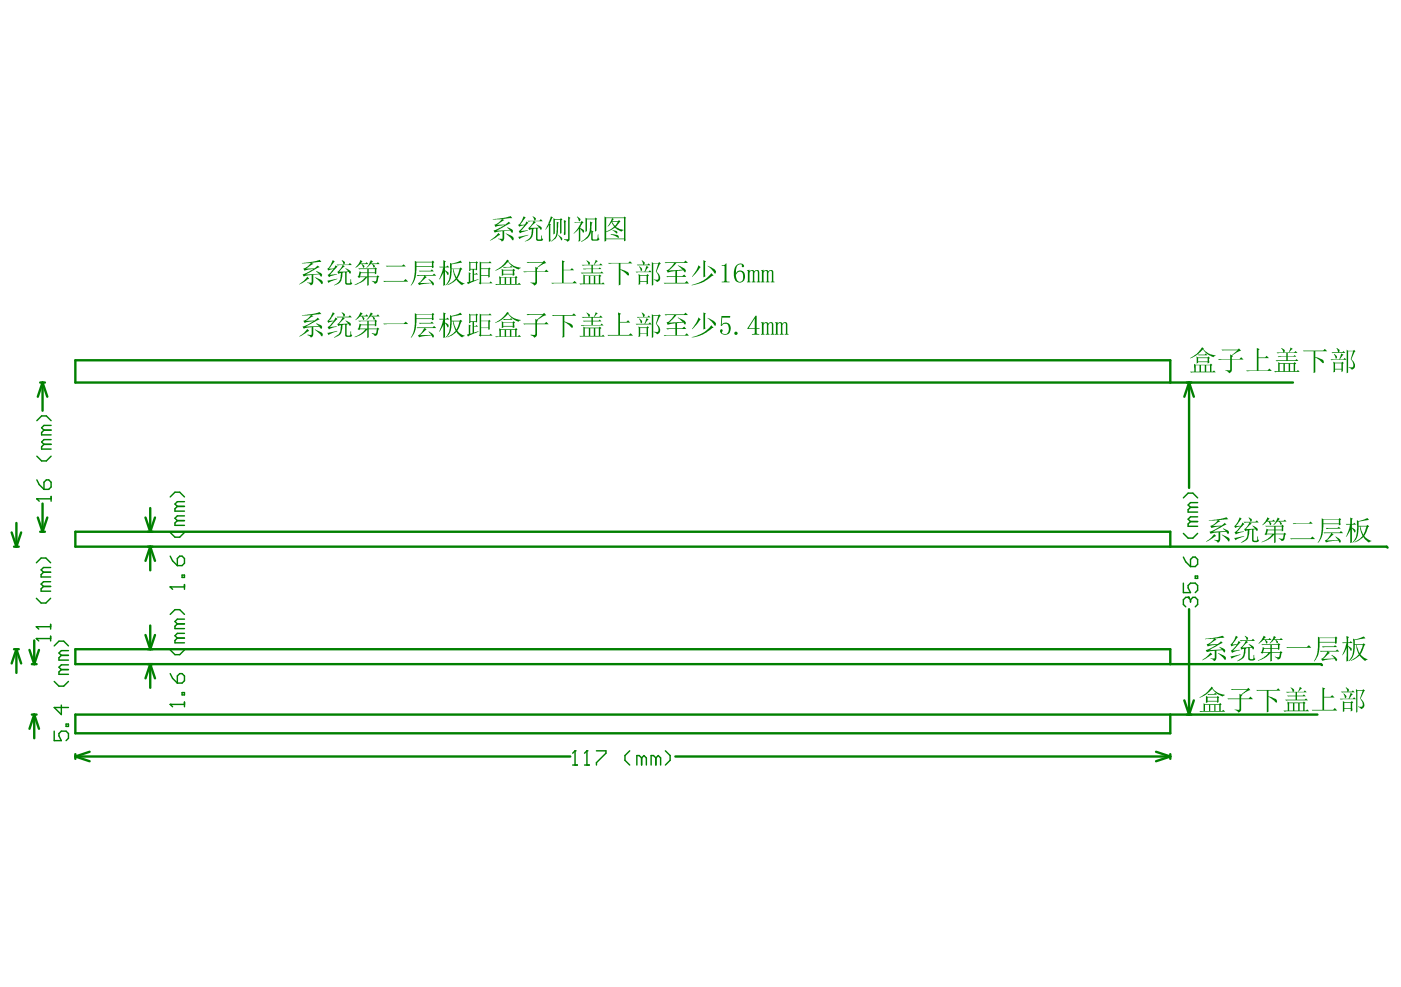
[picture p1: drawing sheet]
<svg xmlns="http://www.w3.org/2000/svg" width="287mm" height="202mm" viewBox="0 0 287 202" stroke-linecap="round" stroke-linejoin="round" font-family="sans-serif">
<g fill="none" stroke="#008000" stroke-width=".49">
<path d="M8.2 78.3h1M8.7 78.3l1 3M8.7 78.3l-1 3M8.7 78.3v5.8M239.6 78.3v-4.5h-224.2v4.5h249.3M243.4 78.3l1 3M243.4 78.3l-.9 3M243.4 78.3v21.6M2.4 109l1 3M2.9 112h.9M3.4 107.1v4.9M4.3 109l-.9 3"/>
<path d="M7.7 106l1 2.9M8.2 108.9h1M8.7 103.1v5.8M9.7 106l-1 2.9M29.8 106l1 2.9M30.8 104.1v4.8M30.8 112v4.8M30.8 112l-1 2.9M30.8 112l.9 2.9M31.7 106l-.9 2.9M239.6 112v-3.1h-224.2v3.1h268.5l.2 .2M2.9 133h.9"/>
<path d="M3.4 133l.9 2.9M3.4 133l-1 2.9M3.4 133v4.8M6 133.1l1 2.9M6.5 136h1M7 131.2v4.8M8 133.1l-1 2.9M29.8 130.1l1 2.9M30.8 136l-1 2.9M30.8 128.1v4.9M30.8 136v4.9M30.8 136l.9 2.9"/>
<path d="M31.7 130.1l-.9 2.9M239.6 136v-3h-224.2v3h255l.2 .2M243.4 124.8v21.6M6.5 146.4h1M7 146.4l1 2.9M7 146.4l-1 2.9M7 146.4v4.8M15.4 154.5v.9M15.4 154.9l2.9 1M15.4 154.9h101.3M18.3 154l-2.9 .9M138.3 154.9h101.3"/>
<path d="M236.7 154l2.9 .9M239.6 146.4v3.8h-224.2v-3.8h254.3M239.6 154.5v.9M239.6 154.9l-2.9 1M242.5 143.4l.9 3M244.4 143.4l-1 3"/>
</g>
<g fill="none" stroke="#008000" stroke-width=".29">
<path d="M7.5 98.3l.5 1 1 .9M7.5 93.4l1 1h1l1-1M7.5 86.2l1-1h1l1 1M9 98.8l.5-.5h.5l.5 .5v.9l-.5 .5h-1zM9 91l-.5 .5v.5h2M9 88.1l-.5 .5v.5h2M9 91h1.5M9 88.1h1.5M10.5 90h-1.5l-.5 .5 .5 .5M10.5 87.1h-1.5l-.5 .5 .5 .5M7.4 115.3l1-1h1l1 1M7.5 102.2h.1"/>
<path d="M7.5 102.2h3M7.5 102.2l.5 .4M8.9 117.2l-.5 .5v.5h2M8.9 117.2h1.5M10.4 119.1h-1.5l-.5 .5 .5 .5M10.4 116.2h-1.5l-.5 .5 .5 .5M10.5 101.7v.9M242.3 119.4v2h1.4l-.5-1v-.5l.5-.5h1l.5 .5v1l-.5 .5M242.3 114.1l.4 1 1 .9M242.3 109.2l.9 1h1l1-1M242.3 102l.9-1h1l1 1M243.7 114.6l.5-.5h.5l.5 .5v.9l-.5 .5h-1z"/>
<path d="M243.7 103.9l-.5 .5v.5h2M243.7 106.8l-.5 .5v.5h2M243.7 106.8h1.5M243.7 103.9h1.5M244.7 118h.5v.5h-.5zM245.2 105.8h-1.5l-.5 .5 .5 .5M245.2 102.9h-1.5l-.5 .5 .5 .5M7.4 130.8h.1M7.4 128.4h.1M7.4 130.8h3M7.4 130.8l.5 .5M7.4 128.4h3"/>
<path d="M7.4 128.4l.5 .4M7.4 122.5l1 1h1l1-1M8.9 120.1l-.5 .5v.5h2M8.9 120.1h1.5M10.4 127.9v.9M10.4 130.3v1M11.1 139.6l1 .9h.9l1-.9M11.1 132.3l1-1h.9l1 1M12.6 134.2l-.5 .5v.5h1.9M12.6 137.1l-.5 .5v.5h1.9M12.6 137.1h1.4M12.6 134.2h1.4"/>
<path d="M14 136.2h-1.4l-.5 .4 .5 .5M14 133.3h-1.4l-.5 .4 .5 .5M243.2 122.3h.1M243.2 122.3h-.5l-.4 .5v1l.4 .5M243.2 122.3l.5 .5M243.7 122.8l.5-.5h.5l.5 .5v1l-.5 .5M243.7 122.8v.5M11.1 149.7v2h1.5l-.5-1v-.5l.5-.5h.9l.5 .5v1l-.5 .5M12.6 144.4v2l-1.5-1.5h2.9M13.5 148.3h.5v.5h-.5zM117.2 156.7h1M117.7 153.8h.1"/>
<path d="M117.7 153.8v2.9M117.7 153.8l-.5 .5M119.7 156.7h.9M120.2 153.8h.1M120.2 153.8v2.9M120.2 153.8l-.5 .5M122.1 153.8h1.9v.5l-1.9 1.9v.5M128.9 153.8l-1 .9v1l1 1M131.3 155.2l-.4-.5h-.5v2M131.3 155.2v1.5M131.3 155.2l.5-.5 .5 .5v1.5M134.3 155.2l-.5-.5h-.5v2"/>
<path d="M134.3 155.2v1.5M134.3 155.2l.5-.5 .4 .5v1.5M136.2 153.8l1 .9v1l-1 1"/>
</g>
<g fill="#008000">
<path d="M250 71.6h3.4l.2-.2 .5 .4-.8 .3-1.1 .7 .2 .2-.2 .1v.4h1.5l.4-.3 .5 .4h-2.4l-.1 2.4a.45 .45 0 0 1-.4 .4 .45 .45 0 0 1-.4-.3l-.4-.2v-.1l.8 .1 .1-.2v-2.1l-2.2 .1-.2-.2h2.4v-.9l.3 .2 1.3-1.1-3.1 .1z"/>
<path d="M257.3 71.3l.6 .2-.3 .2v1.5h1.4l.3-.3 .5 .4h-2.2v2.6h1.9l.4-.4 .5 .5-5.1 .1-.2-.2h2.2z"/>
<path d="M266.7 71.8h4.2l.3-.3 .5 .4h-2.4v1.2l.9 .3a.61 .61 0 0 1 .7 .3 .61 .61 0 0 1 0 .7l-1.6-1.2v3.1l-.4 .1v-4.5l-2 .1z"/>
<path d="M243.6 73.3l1.4-.8 1.1-1.4 .4 .3-.2 .1 .3 .3 .8 .6 1.5 .4-.5 .4-.5-.3a3.2 3.2 0 0 1-1.7-1.3l-1 1-1 .6-.5 .2zM244.9 73l.4 .2h1.9l.2-.2 .3 .3-.2 .1 .1 .9-.4 .2v-.3h-1.9v.1l-.4 .2zM245.3 73.3v.7h1.9v-.7zM246.9 74.8v1.3h.8v-1.3zM244.4 74.5l.4 .2h2.9l.2-.2 .3 .3-.2 .1v1.2l.5-.2 .4 .4h-5.1l-.2-.2h.9zM244.8 74.8v1.3h.8v-1.3zM245.9 74.8v1.3h.7v-1.3zM245.2 72.6h1.4l.2-.2 .4 .4h-1.8z"/>
<path d="M264.1 74.5v1.5h.7v-1.5zM261.7 74.2l.3 .2h2.8l.2-.2 .4 .3-.3 .1v1.4h.4l.2-.2 .4 .4-5.1 .1-.2-.3h.9zM262 74.5v1.5h.7v-1.5zM263 74.5v1.5h.8v-1.5zM261.3 72.2h1.4l-.4-.9 .7 .4-.2 .5h1l.4-1 .4 .3-.7 .7h1l.3-.3 .4 .4h-2v.7h1.2l.2-.3 .4 .4h-1.8v.7h1.6l.2-.3 .4 .4-4.5 .1-.2-.2h2.2v-.7l-1.5 .1-.2-.2h1.7v-.7l-1.7 .1z"/>
<path d="M275.7 71.6l.3 .2h1l.2-.1 .3 .2-.2 .2-.6 1.5a1.28 1.28 0 0 1 .3 2l-.3 .1-.3-.3-.3-.1v-.1a.6 .6 0 0 0 .9-.1 .6 .6 0 0 0 0-.8l-.5-.8 .5-1.6h-1v4.4l-.3 .2zM273.3 74.4v1.1h1.3v-1.1zM272.6 72.1h1.3l-.3-.8a.48 .48 0 0 1 .5 .3 .48 .48 0 0 1-.1 .5h.8l.3-.2 .3 .4h-2.6zM272.4 73.6h1.8l.4-1.2 .5 .3-.3 .2-.5 .7h.7l.3-.3 .3 .4-3 .1zM273 74.1l.3 .2h1.3l.2-.2 .3 .3-.2 .1v.6a.99 .99 0 0 1-.3 1.1v-.5h-1.3v.5l-.3 .1zM273.1 72.5a.61 .61 0 0 1 .5 .4 .61 .61 0 0 1-.1 .6z"/>
</g>
<g fill="none" stroke="#008000" stroke-width=".29">
<path d="M34.8 113.9l.5 1 1 .9M34.8 109l1 1h1l1-1M34.8 101.8l1-1h1l1 1M36.3 114.4l.5-.5h.5l.5 .5v1l-.5 .4h-1zM36.3 106.6l-.5 .5v.5h2M36.3 103.7l-.5 .5v.5h2M36.3 106.6h1.5M36.3 103.7h1.5M37.3 117.8h.5v.5h-.5zM37.8 119.7v1M37.8 105.7h-1.5l-.5 .4 .5 .5M37.8 102.7h-1.5l-.5 .5 .5 .5"/>
<path d="M34.8 120.2h.1M34.8 120.2h3M34.8 120.2l.5 .5"/>
</g>
<g fill="#008000">
<path d="M100.9 44.9l2.5-.3 1.1-.4 .4 .5-2.1 .2 .5 .2-1.6 .9h1.8l.6-.6 .4 .3-2.8 1.6 2.6-.2-.5-.5h.2a1.16 1.16 0 0 1 1 .8l-.2 .3-.4-.5-1.2 .1v1.5a.51 .51 0 0 1-.5 .6l-.7-.5h.9v-1.5l-1.6 .2-.3-.4 .8-.2 1.5-.9-1.9 .4-.2-.5 .8-.3 .7-.8zM103.5 47.8l.4 .1a1.42 1.42 0 0 1 1.3 1.1l-.2 .2-.2-.1-.3-.4zM100.3 49.2l1-.7 .7-.8 .4 .4-1.5 .9-.6 .3z"/>
<path d="M109 44.3a.54 .54 0 0 1 .5 .3 .54 .54 0 0 1 .1 .5h-.2zM108 45.2h2.4l.3-.3 .4 .4h-1.7l.3 .3-.5 .3-.7 .8 1.9-.1-.6-.6h.2a1.01 1.01 0 0 1 .9 .9l-.1 .2a.55 .55 0 0 0-.9-.3l-1.6 .3-.2-.4 .7-.6 .4-.8-1 .1zM108.9 46.9l.3-.1-.2 1.4a1.82 1.82 0 0 1-1.5 1.3v-.1a2.16 2.16 0 0 0 1.4-2.5zM109.7 46.8l.3-.1v2.2l.2 .1h.6v-.7l.2-.1v.5l.2 .3-.3 .3h-.9l-.2-.1zM106.1 48.5l2-.4 .1 .1-1.4 .5-.4 .3zM107.2 44.3l.4 .3-1.1 1.5 .1-.1a.85 .85 0 0 0 1.2-.6l.4 .3-1.6 1.6 1.2-.1 .3 .1-1.7 .5-.2-.5 .6-.4 .6-.8-1.1 .3-.2-.4 .6-.5z"/>
<path d="M112.8 44.3l.4 .2-.7 1.3 .3 .2-.1 .1v3.3l-.3 .1v-3.5l-.6 .9-.1 .2-.1-.1 .6-1.1zM113.3 44.7l.3 .2h1.1l.2-.2 .2 .3-.2 .1v2.6l-.2 .2v-2.9h-1.1v2.8l-.3 .2zM114 45.4l.4 .2-.1 .1-.1 1.7a2.11 2.11 0 0 1-1.3 2.1l.9-1.3zM114.2 48.1l.7 .5a.35 .35 0 0 1 .2 .3 .35 .35 0 0 1-.2 .3zM115.4 45.1l.5 .2-.1 .2v2.5l-.4 .2zM116.3 44.3l.5 .3-.2 .2v4.3a.38 .38 0 0 1-.3 .4 .38 .38 0 0 1-.4-.3l-.4-.2 .8-.1z"/>
<path d="M119.9 44.6l.3 .2h1.6l.1-.3 .3 .3-.1 .2v2.3l-.3 .1v-2.5h-1.6v2.4l-.3 .2zM120.8 45.4l.5 .2-.2 .2-.1 1.4a2.72 2.72 0 0 1-2 2.3l-.1-.1 .8-.4a3.6 3.6 0 0 0 1.1-3.4zM121 47.2l.5 .2-.2 .2v1.3l.2 .1h.6a1.05 1.05 0 0 0 .3-1l.1 .7a.34 .34 0 0 1 .1 .5 .34 .34 0 0 1-.4 .1h-1l-.1-.2zM117.5 45.5h1.4l.2-.3 .4 .4-.3 .1-.1 .2a.54 .54 0 0 0-.2 .9 .63 .63 0 0 1 .6 .8l-.2-.1-.5-.6v2.4l-.3 .2v-2.6l-.9 .9-.2-.1 1-1 .5-1.1-1.2 .1zM118.1 44.4a.57 .57 0 0 1 .6 .3 .57 .57 0 0 1-.1 .6z"/>
<path d="M123.8 44.3l.3 .2h3.6l.1-.2 .4 .3-.2 .1 .1 4.5-.4 .2v-.4h-3.6v.3l-.3 .2zM124.1 44.7v2.7l1.4-.8a.31 .31 0 0 0 .2-.3 .31 .31 0 0 0-.2-.3l-.3-.5-.8 .9 .9-1.7zM125.3 44.7l.4 .2-.3 .4h1.1l.2-.2 .3 .3-.9 1.1 1.5 .7-.4 .2-1.4-.8-1.7 .9v1.4h3.6v-4.2zM125.3 45.4l.6 .9 .6-.9zM125.4 47.1a.94 .94 0 0 1 1 .6l-.2 .1zM125 47.9l.8 .1a.6 .6 0 0 1 .6 .1 .6 .6 0 0 1 .2 .6z"/>
</g>
<g fill="none" stroke="#008000" stroke-width=".29">
<path d="M34.8 138l.5 .9 1 1M34.8 133.1l1 1h1l1-1M34.8 125.8l1-.9h1l1 .9M36.3 138.4l.5-.4h.5l.5 .4v1l-.5 .5h-1zM36.3 130.7l-.5 .5v.5h2M36.3 127.8l-.5 .5v.4h2M36.3 130.7h1.5M36.3 127.8h1.5M37.8 129.7h-1.5l-.5 .5 .5 .5M37.8 126.8h-1.5l-.5 .5 .5 .5M34.8 144.3h.1M34.8 144.3h3"/>
<path d="M34.8 144.3l.5 .4M37.3 141.8h.5v.5h-.5zM37.8 143.8v.9"/>
</g>
<g fill="#008000">
<path d="M78.4 66.3h4.2l.5-.4 .5 .5-5 .1z"/>
<path d="M107.8 64.3h3.3l.3-.2 .4 .5-.7 .2-1.1 .8 .2 .1-.3 .1v.5h1.6l.3-.4 .5 .5h-2.4v2.3a.45 .45 0 0 1-.4 .4 .45 .45 0 0 1-.5-.3l-.4-.3 .9 .1 .1-.1v-2.1l-2.3 .1-.2-.2h2.5l-.1-1 .4 .2 1.2-1-3.1 .1z"/>
<path d="M113 64.5h4.1l.4-.3 .5 .5h-2.5v1.1l1 .4a.79 .79 0 0 1 .7 .9h-.2l-.4-.5-1.1-.7v3.1l-.4 .2 .1-4.5h-2z"/>
<path d="M126.5 64l.7 .3-.3 .1v1.5h1.3l.4-.3 .4 .5h-2.1v2.5h1.8l.4-.3 .5 .4-5 .1-.3-.2h2.3z"/>
<path d="M136.1 64.4h3.9l.4-.4 .4 .5h-2.3l-1.6 1.6 2.8-.2-1-.8 .1-.1 .3 .2a1.42 1.42 0 0 1 1.3 1l-.1 .3h-.1l-.3-.5-1.3 .2v1h1.1l.4-.3 .4 .5h-1.9v1.2h1.6l.4-.3 .4 .4-4.9 .1-.2-.2h2.4v-1.2l-1.7 .1-.2-.3h1.9v-1l-1.6 .4-.2-.6 .4-.1 1.1-1.4-1.7 .1z"/>
<path d="M147.7 64.7h1.8v.4h-1.7l-.1 1.4a1.07 1.07 0 0 1 1.4-.2 1.07 1.07 0 0 1 .4 1.3 1.08 1.08 0 0 1-1 1 1.08 1.08 0 0 1-1.1-.9 .29 .29 0 0 1 .5-.2 .29 .29 0 0 1-.1 .5 .76 .76 0 0 0 .9 .4 .76 .76 0 0 0 .5-.9 .85 .85 0 0 0-.8-1.2l-.8 .5z"/>
<path d="M155.8 66l.5-.1v.4a.52 .52 0 0 1 .5-.3 .52 .52 0 0 1 .5 .3 .53 .53 0 0 1 .6-.3 .53 .53 0 0 1 .4 .6v1.7l.3 .1v.1h-.8v-.1l.2-.1v-1.7a.37 .37 0 0 0-.4-.4 .37 .37 0 0 0-.3 .4v1.7l.2 .2h-.7v-.1h.2v-1.8a.35 .35 0 0 0-.4-.4 .35 .35 0 0 0-.3 .4v1.8h.2v.1h-.7v-.1h.2v-2.2h-.2z"/>
<path d="M158.6 66l.6-.1v.4a.52 .52 0 0 1 .5-.3 .52 .52 0 0 1 .5 .3 .53 .53 0 0 1 .6-.3 .53 .53 0 0 1 .4 .6v1.7l.2 .1v.1h-.8v-.1l.3-.1v-1.7a.37 .37 0 0 0-.4-.4 .37 .37 0 0 0-.3 .4v1.7l.2 .2h-.8v-.1h.3v-1.8a.35 .35 0 0 0-.4-.4 .35 .35 0 0 0-.3 .4v1.8h.2v.1h-.8v-.1h.2v-2.2h-.2z"/>
<path d="M107.8 53.7h3.3l.3-.3 .4 .5-.7 .2-1.1 .8 .2 .1-.3 .2v.4h1.6l.3-.4 .5 .5h-2.4v2.2a.59 .59 0 0 1-.6 .5l-.7-.4 .1-.2a.76 .76 0 0 0 .9-.1v-2l-2.3 .1-.2-.2h2.5l-.1-1 .4 .2 1.2-1-3.1 .1z"/>
<path d="M115 53.3l.6 .3-.2 .2v1.5h1.3l.4-.4 .4 .5h-2.1v2.5h1.8l.4-.4 .5 .5-5.1 .1-.1-.2h2.1z"/>
<path d="M124.5 53.9h4.1l.4-.4 .4 .4h-2.4v1.3l1 .3a.74 .74 0 0 1 .7 .9l-1.7-1.1v3l-.4 .2 .1-4.6-2 .1z"/>
<path d="M136.1 53.7h3.9l.4-.3 .4 .5h-2.3l-.7 .8-.9 .7 2.8-.1-.9-1 .9 .5a.68 .68 0 0 1 .6 1l-.4-.4-1.3 .1v1.1h1.1l.4-.4 .4 .5h-1.9v1.2h1.6l.4-.4 .4 .6h-4.9l-.2-.2h2.4v-1.2l-1.7 .1-.2-.2h1.9v-1.1l-1.6 .3-.2-.5a1.43 1.43 0 0 0 1-.8l.5-.6h-1.7z"/>
<path d="M147.7 54.3l.7-.1 .3-.3v3.6l.2 .2h.5v.1h-1.7v-.1h.4l.2-.2v-3l-.6-.1z"/>
<path d="M152.9 55.4l.5-.1v.3a.52 .52 0 0 1 .5-.3 .52 .52 0 0 1 .5 .3l.1-.1a.51 .51 0 0 1 .6-.2 .51 .51 0 0 1 .3 .5v1.8l.3 .1v.1h-.8v-.1l.2-.1v-1.7a.35 .35 0 0 0-.3-.5 .35 .35 0 0 0-.3 .4l-.1 1.8 .3 .1v.1h-.8v-.1l.2-.1v-1.7a.33 .33 0 0 0-.2-.5 .33 .33 0 0 0-.4 .4l-.1 1.8 .2 .1v.1h-.7v-.1l.2-.1v-2.1z"/>
<path d="M155.8 55.4l.5-.1v.3a.52 .52 0 0 1 .5-.3 .52 .52 0 0 1 .5 .3 .54 .54 0 0 1 .6-.3 .54 .54 0 0 1 .4 .5v1.8l.3 .1v.1h-.8v-.1l.2-.1v-1.7a.35 .35 0 0 0-.3-.5 .35 .35 0 0 0-.4 .4v1.8l.2 .1v.1h-.7v-.1l.2-.1v-1.7a.33 .33 0 0 0-.3-.5 .33 .33 0 0 0-.3 .4l-.1 1.8 .2 .1v.1h-.7v-.1l.2-.1v-2.1z"/>
<path d="M252 141.1h3.3l.3-.2 .4 .5-.8 .2-1.1 .7 .2 .2-.2 .1v.5h1.5l.4-.4 .5 .5h-2.4l-.1 2.3a.4 .4 0 0 1-.3 .4 .4 .4 0 0 1-.4-.3l-.5-.2v-.1a.79 .79 0 0 0 .9-.1v-2h-2.2l-.2-.1h2.4v-1l.3 .2 1.3-1h-3.1z"/>
<path d="M257.1 141.3h4.2l.4-.3 .4 .5h-2.4v1.1l1 .4a.64 .64 0 0 1 .6 .2 .64 .64 0 0 1 0 .7l-1.6-1.2v3.1l-.4 .1v-4.4h-1.9z"/>
<path d="M270.7 140.8l.6 .2-.2 .2v1.5h1.3l.3-.3 .5 .5h-2.1v2.5h1.8l.4-.4 .4 .5-5 .1-.2-.2h2.2z"/>
<path d="M263.3 132.5h4.2l.5-.4 .4 .6h-4.9z"/>
<path d="M61.8 64.6l2.3-.3 1.4-.4 .3 .4-2 .2 .4 .3-1.6 .9 1.8-.1 .6-.5 .5 .3-2.9 1.5 2.7-.1-.6-.6 .3 .1a1.06 1.06 0 0 1 .9 .7l-.2 .4-.3-.5h-1.3v1.7a.4 .4 0 0 1-.3 .5 .4 .4 0 0 1-.5-.3l-.4-.3h.9v-1.5l-1.7 .3-.1-.5 .9-.2 1.3-.8-1.9 .3-.2-.4 .7-.3 .9-.8zM64.4 67.5l.9 .3a.73 .73 0 0 1 .6 1.1zM61.2 68.9l1-.7 .7-.8 .4 .4-1.6 1z"/>
<path d="M70 63.9a.54 .54 0 0 1 .5 .3 .54 .54 0 0 1 0 .6h-.2zM68.9 64.9h2.4l.3-.3 .4 .4h-1.8l.4 .3-.5 .3-.7 .8 1.9-.1-.6-.6h.2a1.19 1.19 0 0 1 .9 .8l-.1 .3-.4-.4-1.5 .2-.5 .2-.2-.4 .6-.6 .4-.8-1 .1zM69.8 66.6l.3-.1v.6a1.93 1.93 0 0 1-1.7 2.1l.1-.2a1.98 1.98 0 0 0 1.3-2.3zM70.7 66.4h.3v2.1a.44 .44 0 0 0 .7 0v-.6h.2v.5l.2 .3-.1 .2-1 .1-.3-.2zM67 68.2l2.1-.4-1.8 .8zM68.1 63.9l.4 .4-1.1 1.4h.6a.63 .63 0 0 0 .7-.7l.4 .3-1.6 1.7 1.5-.1-1 .2-.6 .4-.3-.5 .4-.2 .8-1-1.1 .3-.2-.4 .6-.6z"/>
<path d="M73.8 63.9l.5 .3-.5 .5h1l.2-.3 .4 .4h-1.3a.39 .39 0 0 1 .4 .3 .39 .39 0 0 1-.1 .4l-.4-.7h-.3l-.4 .4-.5 .4v-.1l.6-.8zM75.9 64l.5 .3-.4 .4h1.1l.3-.3 .3 .4h-1.4a.4 .4 0 0 1 .4 .2 .4 .4 0 0 1-.1 .5l-.1-.1-.3-.6h-.4l-.8 .7zM73.3 65.7h3.3l.3-.3 .3 .4-.2 .1v.8l-.3 .1v-.2h-1.2v.7h1.6l.2-.2 .4 .3-.3 .1v.3a.8 .8 0 0 1-.7 1l-.6-.6 .5 .1a.55 .55 0 0 0 .5-.7v-.2h-1.6v1.7l-.4 .1 .1-1.7-1.2 1-1.4 .6 1.3-.7 .9-1h-1.1l-.2 .2-.3-.2 .2-.3 .2-.8 .4 .2h1.2v-.7l-1.7 .1zM75.5 65.8v.7h1.2v-.7zM73.9 66.7l-.2 .6h1.5v-.7z"/>
<path d="M85.7 66.1h2.4l.3-.2 .4 .4h-2.9zM85.3 67h3.3l.3-.2 .4 .4h-2.3l.4 .3-1.4 1.1h2.3l-.6-.7h.1a1.24 1.24 0 0 1 1 1.1l-.2 .1a.71 .71 0 0 0-1-.4l-1.8 .4-.2-.5 .6-.4 .7-1h-1.4zM85.3 64.4v.8h3.1v-.8zM84.9 64.1l.4 .2h3.1l.2-.2 .3 .3-.2 .1 .1 1-.4 .1v-.3h-3.1l-.2 2.2-.3 .8-.7 .9 .7-1.9z"/>
<path d="M92.1 64.5l.4 .2 1.8-.7 .3 .5-2.1 .3v.9h1.6l.2-.2 .4 .3-.3 .1-.6 1.5a.62 .62 0 0 0 .5 1l.8 .4-.5 .3-.9-.7-.3-.4a3.8 3.8 0 0 1-1.8 1l1.2-.7 .5-.5-.5-1.4a.45 .45 0 0 0-.3-.6l-.2 1.6a2.77 2.77 0 0 1-1.1 1.8l.2-.4a4.5 4.5 0 0 0 .8-2.9zM92.8 65.8l.7 1.7 .6-1.7zM90.8 64l.5 .2-.2 .2v.9l.5-.2 .4 .3h-.9l.1 .7a.72 .72 0 0 1 .6 .9h-.2l-.5-.8v2.9l-.3 .1v-2.8l-.6 1.2-.3 .3 .9-2.5-.8 .1-.1-.2h.9z"/>
<path d="M96.3 64.6v1.2h1.1v-1.2zM96 64.2l.3 .2h1.1l.2-.2 .3 .3-.2 .1v1.3l-.3 .2v-.2h-.4v.9h.3l.2-.2 .4 .3h-.9v1.2l1-.2-2.2 1-.2-.4 .4-.1v-1.9l.4 .2-.1 .1v1.6l.4-.2v-2.3h-.4v.2l-.3 .1zM98.2 64.2l.3 .2h1.6l.2-.2 .3 .4h-2.1v1.1h1.5l.2-.2 .2 .3-.1 .1v1.5l-.3 .1v-.3h-1.5v1.4h1.7l.2-.2 .4 .3h-2.3l-.1 .2-.4-.3 .2-.1zM98.5 65.8v1.3h1.5v-1.3z"/>
<path d="M101.4 66.1l1.3-.9 1.2-1.3 .3 .2-.2 .1 .1 .1 1 .8 1.5 .4a.64 .64 0 0 1-.9 .2l-1.1-.6-.6-.8-1.7 1.5-.9 .4zM102.7 65.8l.3 .2h1.9l.3-.2 .3 .3-.2 .1v.8l-.3 .2v-.3h-2v.2l-.3 .1zM103 66.1v.7h2v-.7zM104.7 67.6v1.3h.8v-1.3zM102.2 67.2l.3 .2h2.9l.3-.2 .2 .3-.2 .1v1.3h.3l.3-.3 .4 .4-5.1 .1-.2-.2h.8zM102.5 67.6v1.3h.8v-1.3zM103.6 67.6v1.3h.8v-1.3zM103 65.3h1.4l.2-.1 .3 .3h-1.7z"/>
<path d="M121.9 67.2v1.6h.7v-1.6zM119.4 66.9l.4 .2h2.8l.2-.2 .3 .3-.2 .2v1.4h.3l.3-.3 .3 .4-5 .1-.2-.2h.8zM119.7 67.2v1.6h.8v-1.6zM120.8 67.2v1.6h.8v-1.6zM119.1 64.9h1.4l-.2-.5-.3-.3a.66 .66 0 0 1 .7 .6l-.1 .2h1l.4-1 .4 .3-.7 .7h1l.3-.3 .4 .5h-2v.6h1.1l.3-.3 .3 .4h-1.7v.8h1.5l.3-.3 .4 .4-4.5 .1-.2-.2h2.2v-.8l-1.6 .1-.2-.2h1.8v-.6h-1.8z"/>
<path d="M133.4 64.3l.3 .3h1.1l.1-.2 .4 .3-.3 .2-.6 1.4a1.3 1.3 0 0 1 .5 2l-.4 .2-.7-.6a.6 .6 0 0 0 1-.3l-.1-.8-.4-.5 .5-1.6h-1.1v4.3l-.3 .2zM131.1 67.2v1.1h1.3v-1.1zM130.4 64.9h1.3l-.3-.9a.57 .57 0 0 1 .5 .3 .57 .57 0 0 1-.1 .6h.8l.2-.3 .3 .4-2.5 .1zM130.1 66.3h1.8l.4-1.1 .5 .2-.2 .1-.5 .8h.7l.3-.3 .3 .5h-3.1zM130.7 66.8l.4 .2h1.3l.2-.2 .3 .3-.2 .1v1.6l-.3 .1v-.5h-1.3v.5l-.4 .1zM130.9 65.2a.67 .67 0 0 1 .4 1l-.1-.1z"/>
<path d="M144 64l.5 .2-.2 .2 .1 2.9-.4 .2zM143 65l.5 .4-1.8 2v-.2l.9-1.2zM144.9 65.1l1 .5a.69 .69 0 0 1 .5 1.2zM141.6 69.1l1.1-.4 1.4-.6 1-.8 .5-.7 .5 .5-.3 .1-1.1 .9-1 .5-1.6 .5z"/>
<path d="M154.7 64.7h.2v2.5h.6v.2h-.6v.9l.5 .1v.1h-1.5v-.1l.6-.1v-.9h-1.5zM154.5 65.2l-1.3 2h1.3z"/>
<path d="M61.8 53.9l2.2-.3 1.5-.4 .3 .5-2 .2 .4 .1-1.6 1h1.8l.6-.6 .5 .3-2.9 1.5 2.7-.1-.6-.5 .2-.1a1.24 1.24 0 0 1 1 .8l-.2 .4-.3-.5-1.3 .1v1.7a.37 .37 0 0 1-.3 .4 .37 .37 0 0 1-.4-.3l-.5-.3 .9 .1v-1.6l-1.7 .3-.1-.4 .8-.3 1.4-.8-1.9 .4-.2-.5 .8-.4 .8-.7zM64.4 56.8l.9 .3a.72 .72 0 0 1 .6 1.1zM61.2 58.2l1-.7 .7-.8 .4 .4-1.4 .9-.6 .3z"/>
<path d="M69.9 53.3a.47 .47 0 0 1 .6 .2 .47 .47 0 0 1-.1 .6zM68.9 54.2h2.4l.3-.3 .4 .4h-1.8l.4 .3-1.2 1h1.9l-.6-.6 .1-.1 .2 .2a.77 .77 0 0 1 .8 .8l-.1 .2a.53 .53 0 0 0-.8-.4l-1.6 .4-.2-.5 .5-.4 .5-.9-1 .1zM69.8 55.8h.3v.7a1.83 1.83 0 0 1-1.7 2v-.1a2.14 2.14 0 0 0 1.4-2.4zM70.7 55.7h.3v2.2a.45 .45 0 0 0 .4 .1 .45 .45 0 0 0 .3-.4v-.4h.2v.5l.2 .3-.1 .2-1 .1-.3-.1zM67 57.5l2.1-.4-1.4 .5-.4 .4zM68.1 53.3l.4 .3-1.1 1.5a1.18 1.18 0 0 0 1.3-.8l.4 .3-1.6 1.7 1.3-.2 .2 .1-1.1 .3-.5 .3-.3-.5 .6-.5 .6-.7-1.1 .3-.2-.4 .6-.6z"/>
<path d="M73.8 53.3l.5 .3-.5 .3h1l.2-.2 .4 .4h-1.3a.41 .41 0 0 1 .4 .3 .41 .41 0 0 1-.1 .4l-.2-.3a.38 .38 0 0 0-.5-.4l-.9 .8 .7-1zM75.9 53.3l.5 .3-.4 .3h1.1l.3-.2 .3 .4h-1.4a.45 .45 0 0 1 .3 .7h-.1l-.3-.7h-.3l-.5 .5-.4 .2 .6-.7zM73.3 55h3.3l.3-.2 .3 .3-.2 .1v.8l-.3 .2v-.3h-1.2v.7h1.6l.2-.2 .4 .3-.3 .1-.1 .7a.49 .49 0 0 1-.7 .5l-.5-.5 .5 .1a.52 .52 0 0 0 .5-.2 .52 .52 0 0 0 0-.5l-1.6-.1v1.6l-.4 .1 .1-1.7-.9 .8-1.7 .8v-.1l.4-.2a3.9 3.9 0 0 0 1.8-1.3h-1.1l-.2 .2-.3-.3 .2-.3 .2-.9 .4 .3h1.2v-.7l-1.7 .1zM75.5 55.1v.7h1.2v-.7zM73.9 55.9l-.2 .7h1.5v-.7z"/>
<path d="M79 54.4h3.3l.3-.3 .5 .5h-3.9zM78.4 57.5h4.2l.4-.4 .6 .6h-5z"/>
<path d="M85.7 55.5h2.4l.3-.3 .4 .4h-2.9zM85.3 56.3h3.3l.3-.3 .4 .5h-2.3l.4 .3-1.4 1.2 2.3-.1-.6-.7h.1a1.23 1.23 0 0 1 1 1.1 .31 .31 0 0 1-.4 0 .31 .31 0 0 1-.1-.3l-1.8 .2-.7 .2-.2-.4 .5-.3 .8-1.2h-1.4zM85.3 53.8v.7h3.1v-.7zM84.9 53.4l.4 .2h3.1l.2-.2 .3 .3-.2 .2 .1 .9-.4 .1v-.3h-3.1l-.2 2.3-.5 1.1-.5 .5 .7-1.9z"/>
<path d="M92.1 53.9h.7l1.5-.5 .3 .4-2.1 .3v.9h1.6l.2-.2 .4 .3-.3 .2-.6 1.5a.56 .56 0 0 0 .5 .8l.8 .5a.57 .57 0 0 1-.5 .3 .57 .57 0 0 1-.5-.4l-.7-.7-.6 .5-1.2 .5a3.4 3.4 0 0 0 1.6-1.3l-.5-1.9h-.2l-.2 1.8a2.16 2.16 0 0 1-1.1 1.5l.8-1.3 .2-1.6zM92.8 55.1l.6 1.7 .7-1.7zM90.8 53.3l.5 .3-.2 .1v.9l.5-.2 .4 .4h-.9v.6a.72 .72 0 0 1 .7 .9h-.2l-.5-.8v2.9l-.3 .2v-2.9l-.3 .7-.6 .8 .9-2.4h-.8l-.1-.2h.9z"/>
<path d="M96.3 53.9v1.2h1.1v-1.2zM96 53.6l.3 .1h1.1l.2-.2 .3 .3-.2 .1v1.4l-.3 .1v-.2h-.4v.9h.3l.2-.2 .4 .3h-.9v1.2l1-.2-2.2 1-.2-.4 .4-.1v-2l.4 .3-.1 .1v1.6l.4-.2v-2.3h-.4v.2l-.3 .1zM98.2 53.6l.3 .2h1.6l.2-.3 .3 .4h-2.1v1.1h1.5l.2-.2 .2 .3-.1 .1v1.5l-.3 .2v-.4h-1.5v1.4h1.7l.2-.3 .4 .4h-2.3l-.1 .3-.4-.3 .2-.2zM98.5 55.1v1.3h1.5v-1.3z"/>
<path d="M101.4 55.4l1.2-.8 1.3-1.4 .3 .3h-.2l.5 .4a4.1 4.1 0 0 0 2.1 1l-.4 .3-.4-.1-1-.6-.8-.9-1.3 1.2-.7 .5-.6 .2zM102.7 55.1l.3 .2h1.9l.3-.2 .3 .3-.2 .1v.8l-.3 .2v-.3h-2v.2l-.3 .1zM103 55.4v.7h2v-.7zM104.7 56.9v1.3h.8v-1.3zM102.2 56.6l.3 .2h2.9l.3-.3 .2 .3-.2 .2v1.2l.6-.3 .4 .4-5.1 .1-.2-.2h.8zM102.5 56.9v1.3h.8v-1.3zM103.6 56.9v1.3h.8v-1.3zM103 54.7h1.4l.2-.3 .3 .4-1.7 .1z"/>
<path d="M121.9 56.5v1.6h.7v-1.6zM119.4 56.2l.4 .2h2.8l.2-.2 .3 .3-.2 .2v1.4h.3l.3-.3 .3 .4-5 .1-.2-.2h.8zM119.7 56.5v1.6h.8v-1.6zM120.8 56.5v1.6h.8v-1.6zM119.1 54.2h1.4l-.4-.9 .6 .5-.1 .4h1l.4-1 .4 .3-.7 .7h1l.3-.3 .4 .4h-2v.7h1.1l.3-.2 .3 .3h-1.7v.7h1.5l.3-.2 .4 .4h-4.5l-.2-.2h2.2v-.7l-1.6 .1-.2-.2h1.8v-.7l-1.8 .1z"/>
<path d="M133.4 53.7l.3 .2h1.1l.1-.2 .4 .3-.3 .1-.6 1.5a1.18 1.18 0 0 1 .2 2.1l-.1 .1-.4-.4-.3-.1 .1-.1a.63 .63 0 0 0 .9-.1 .63 .63 0 0 0-.1-.9l-.4-.6 .5-1.6h-1.1v4.4l-.3 .1zM131.1 56.5v1.1h1.3v-1.1zM130.4 54.2h1.3l-.4-.8a.51 .51 0 0 1 .6 .2 .51 .51 0 0 1-.1 .6h.8l.2-.3 .3 .4-2.5 .1zM130.1 55.6h1.8l.4-1.2 .5 .3-.7 .9h.7l.3-.2 .3 .3-3.1 .1zM130.7 56.1l.4 .2h1.3l.2-.2 .3 .3-.2 .2v1.5l-.3 .2v-.6h-1.3v.5l-.4 .1zM130.8 54.6a.54 .54 0 0 1 .6 .3 .54 .54 0 0 1-.1 .6z"/>
<path d="M144 53.3l.5 .3-.2 .1 .1 2.9-.4 .2zM143 54.3l.5 .4-1.8 2v-.2l.9-1.1zM144.8 54.5l1.1 .5a.61 .61 0 0 1 .6 .4 .61 .61 0 0 1-.2 .6l-.5-.7zM141.6 58.4l2.4-1 .7-.5 .9-1 .5 .5-2.3 1.5-1.7 .5z"/>
<path d="M150.9 55.9a1.17 1.17 0 0 0 .6 1.8 1.24 1.24 0 0 0 .2-2l-.4-.1zM150.6 54.5a.9 .9 0 0 1 .9-.6 .9 .9 0 0 1 .8 .7 .26 .26 0 0 1-.4 .1 .26 .26 0 0 1 0-.4 .79 .79 0 0 0-.9 0 .79 .79 0 0 0-.3 .8l-.1 .9a.97 .97 0 0 1 1-.6 .97 .97 0 0 1 .9 .8v.2a1.14 1.14 0 0 1-1 1.5 1.14 1.14 0 0 1-1.2-1.2l-.1-1.1z"/>
<path d="M245.5 142.9l1.4-.9 1.1-1.4 .4 .3-.2 .1 1 .8 1.6 .5-.5 .4-.3-.1-.8-.5-1.1-1-1.3 1.2zM246.9 142.5l.3 .2h1.9l.2-.2 .3 .4-.1 .1v.8l-.3 .2v-.3h-2v.1l-.3 .2zM247.2 142.9v.6h2v-.6zM248.8 144.4v1.2h.8v-1.2zM246.4 144l.3 .2h2.9l.2-.2 .3 .3-.2 .1v1.2l.5-.2 .4 .4h-5l-.3-.2h.9zM246.7 144.4v1.2h.8v-1.2zM247.8 144.4v1.2h.8v-1.2zM247.2 142.1h1.3l.3-.2 .3 .4h-1.7z"/>
<path d="M266.1 144v1.5h.7v-1.5zM263.6 143.7l.3 .2h2.8l.2-.2 .4 .3-.2 .1v1.4h.3l.2-.2 .4 .4-5.1 .1-.2-.3h.9zM263.9 144v1.5h.8v-1.5zM265 144v1.5h.8v-1.5zM263.3 141.7h1.3l-.4-.9a.85 .85 0 0 1 .7 .7l-.1 .2h1l.3-1 .4 .3-.7 .7h1.1l.2-.3 .4 .4h-2v.7h1.2l.2-.3 .4 .4h-1.8v.7h1.6l.3-.2 .4 .3-4.5 .1-.2-.2h2.1v-.7l-1.5 .1-.2-.2h1.7v-.7l-1.7 .1z"/>
<path d="M277.6 141.1l.3 .3h1l.2-.2 .3 .3-.2 .1-.6 1.5a1.16 1.16 0 0 1 .2 2.1l-.8-.5a.61 .61 0 0 0 .8 0 .61 .61 0 0 0 .1-.8l-.5-.8 .5-1.6h-1v4.3l-.3 .2zM275.2 143.9v1.1h1.3v-1.1zM274.5 141.6h1.3l-.3-.8a.52 .52 0 0 1 .5 .3 .52 .52 0 0 1 0 .5h.7l.3-.2 .3 .4h-2.6zM274.3 143.1h1.8l.4-1.2 .5 .3-.8 .9h.8l.2-.3 .4 .4-3.1 .1zM274.9 143.6l.4 .2h1.2l.3-.2 .3 .3-.3 .1 .1 1.5-.4 .2v-.5h-1.3v.5l-.3 .1zM275 142h.1a.73 .73 0 0 1 .5 .8l-.3 .2z"/>
<path d="M246.7 130.8l2.4-.3 1.2-.3 .4 .4-2.1 .2 .5 .2-1.6 1 1.8-.1 .6-.6 .4 .4-2.8 1.5 2.6-.2-.5-.5h.2a1.12 1.12 0 0 1 1 .9l-.2 .2-.4-.4-1.2 .1v1.4a.51 .51 0 0 1-.6 .6l-.6-.5h.9v-1.5l-1.6 .2-.3-.3 1-.4 1.3-.8-1.9 .4-.2-.5 .8-.3 .7-.8zM249.3 133.8l.4 .1a1.42 1.42 0 0 1 1.3 1l-.1 .2h-.2l-.4-.5zM246.1 135.1l1-.6 .7-.9 .4 .4-1.7 1-.4 .2z"/>
<path d="M254.9 130.2a.58 .58 0 0 1 .5 .8h-.2zM253.8 131.1h2.4l.3-.3 .4 .5h-1.7l.3 .2-.6 .4-.6 .7 1.9-.1-.6-.6 .6 .3a.51 .51 0 0 1 .4 .8 .6 .6 0 0 0-1-.3l-.9 .1-.6 .3-.2-.5 .7-.5 .4-.8h-1zM254.7 132.8l.3-.1v.7a1.91 1.91 0 0 1-.6 1.5l-1.1 .5 .1-.1a2.14 2.14 0 0 0 1.3-2.5zM255.5 132.7h.3l.1 2.2 .6 .1 .1-.2v-.6l.2-.1v.7l.2 .2-.4 .3h-.7l-.4-.3zM251.9 134.4l1.9-.4 .2 .1-1.1 .4-.8 .4zM253 130.2l.4 .3-1.1 1.5 .5-.1a.65 .65 0 0 0 .8-.6l.4 .3-1.6 1.7 1.5-.1-1 .2-.7 .3-.2-.4 .6-.5 .6-.8-1.1 .4-.2-.4 .7-.7z"/>
<path d="M258.7 130.2l.4 .3-.4 .4h1l.2-.2 .4 .4h-1.3a.38 .38 0 0 1 .5 .2 .38 .38 0 0 1-.3 .5l-.3-.7h-.3l-.7 .6-.2 .1-.1-.1 .7-.6zM260.8 130.2l.5 .3-.5 .4h1.2l.3-.2 .3 .4h-1.4a.36 .36 0 0 1 .4 .2 .36 .36 0 0 1-.2 .4l-.4-.6h-.3l-.8 .6 .6-.7zM258.2 131.9h3.4l.2-.2 .3 .3-.2 .3a.67 .67 0 0 1-.3 .8v-.2h-1.2v.6h1.6l.2-.1 .3 .2-.2 .4a.97 .97 0 0 1-.7 1.1l-.6-.6a.67 .67 0 0 0 .9-.1l.1-.7h-1.6v1.6l-.3 .2v-1.8l-1.2 1.1-1.4 .5v-.1l1.2-.5 1-1h-1.1l-.2 .2-.3-.3 .2-.2 .2-.9 .4 .2h1.2v-.6h-1.7zM260.4 132.1v.6h1.2v-.6zM258.8 132.9l-.2 .6h1.5v-.6z"/>
<path d="M270.6 132.4h2.5l.2-.3 .4 .4-2.9 .1zM270.2 133.3h3.3l.2-.3 .5 .4h-2.4l.5 .3-1.4 1.3 2.3-.1-.6-.7h.1a1.24 1.24 0 0 1 1 1l-.2 .2a.8 .8 0 0 0-1.2-.4l-1.6 .3-.2-.4 .7-.5 .5-1-1.3 .1zM270.1 130.7v.8h3.2v-.8zM269.8 130.4l.3 .2h3.2l.2-.3 .3 .4-.2 .1v.9l-.3 .1v-.2h-3.2l-.2 2.4-.8 1.5-.1-.1 .7-1.8z"/>
<path d="M277 130.8l.4 .2 1.8-.7 .3 .4-2.2 .4v.8h1.6l.3-.2 .3 .4-.2 .1-.5 1.4a.51 .51 0 0 0-.2 .6 .51 .51 0 0 0 .4 .3l1 .6-.6 .2-1.1-1.1-1.1 .8-.7 .3 1.3-.9a.63 .63 0 0 0 .1-1l-.2-.7a.45 .45 0 0 0-.4-.6l-.1 1.6a2.57 2.57 0 0 1-1.1 1.7l.1-.2a3.1 3.1 0 0 0 .8-2.2zM277.7 132.1l.7 1.7 .5-1.7zM275.6 130.2l.6 .3-.2 .2v.9h.3l.2-.3 .4 .4h-.9v.6a.83 .83 0 0 1 .7 1h-.2l-.5-.9v2.9l-.4 .2 .1-2.8-.5 1-.4 .5 .5-1.1 .3-1.4h-.7l-.1-.1h.9z"/>
<path d="M247.5 106.6l2.4-.3 1.2-.4 .4 .5-2.1 .1 .4 .3-1.5 .9 1.8-.1 .6-.5 .4 .3-2.9 1.5 2.7-.1-.6-.5h.2a.98 .98 0 0 1 1.1 .9l-.2 .2-.4-.5-1.2 .1v1.7a.38 .38 0 0 1-.3 .4 .38 .38 0 0 1-.5-.3l-.4-.2h.8l.1-1.6-1.7 .3-.2-.4 .9-.3 1.3-.8-1.8 .3-.2-.4 .7-.3 .8-.8zM250.1 109.5l.8 .3a.78 .78 0 0 1 .7 1.1zM246.9 110.9l1-.7 .7-.8 .4 .4-1.7 1-.4 .2z"/>
<path d="M255.6 105.9a.64 .64 0 0 1 .6 .8l-.1 .1-.2-.1zM254.6 106.9h2.4l.3-.3 .4 .4h-1.8l.3 .3-.4 .2-.7 .9 1.9-.1-.6-.6h.2a.9 .9 0 0 1 .8 1l-.1 .1a.63 .63 0 0 0-.9-.3l-.9 .1-.6 .2-.2-.4 .6-.6 .5-.8-1 .1zM255.4 108.6l.4-.1-.1 .6a1.93 1.93 0 0 1-1.7 2.1l.2-.2a2.08 2.08 0 0 0 1.2-2.3zM256.3 108.4h.3v2.2a.44 .44 0 0 0 .8-.1v-.6h.1l.1 .7 .2 .1-.1 .1-.4 .2h-.6l-.3-.2zM252.7 110.2l2-.4-1.8 .9zM253.8 105.9l.4 .4-1.1 1.4a1.01 1.01 0 0 0 1.3-.7l.4 .4-1.6 1.6 1.5-.1-1.1 .2-.6 .4-.3-.5 .6-.4 .6-.8-1 .3-.2-.4 .6-.6z"/>
<path d="M259.4 105.9l.5 .3-.4 .5h1l.2-.3 .4 .4h-1.3a.39 .39 0 0 1 .4 .3 .39 .39 0 0 1-.2 .4l-.2-.5a.7 .7 0 0 0-.9 .3l-.4 .3 .5-.8zM261.6 106l.4 .3-.4 .4h1.1l.3-.3 .4 .4h-1.4a.38 .38 0 0 1 .4 .2 .38 .38 0 0 1-.1 .5l-.5-.7-.4 .1-.7 .6zM259 107.7h3.3l.2-.3 .3 .4-.1 .2a.67 .67 0 0 1-.3 .9v-.3h-1.3v.7h1.7l.2-.2 .3 .3-.2 .1-.1 .3a.86 .86 0 0 1-.6 1l-.1-.2-.5-.3h.2a.47 .47 0 0 0 .6 0 .47 .47 0 0 0 .1-.5l.1-.4h-1.7v1.7l-.3 .1v-1.7l-1.1 1-1.4 .6 1.2-.7 1-1h-1.2l-.1 .2-.3-.2 .2-.3 .2-.8 .3 .2h1.2v-.7l-1.6 .1zM261.1 107.8v.7h1.3v-.7zM259.5 108.6l-.2 .7h1.5v-.7z"/>
<path d="M264.6 107.2h3.4l.3-.4 .4 .5-3.9 .1zM264.1 110.3h4.2l.4-.4 .5 .5-4.9 .1z"/>
<path d="M271.4 108.1h2.4l.3-.2 .4 .4-2.9 .1zM270.9 109h3.3l.3-.2 .5 .4h-2.4l.4 .3-1.4 1.2 2.3-.1-.5-.7h.1a1.39 1.39 0 0 1 1 1.1l-.2 .2a.68 .68 0 0 0-1-.5l-1.8 .4-.3-.4 .8-.6 .5-.9h-1.3zM270.9 106.4v.8h3.2v-.8zM270.6 106.1l.3 .2h3.1l.3-.2 .3 .3-.2 .1v1l-.3 .1v-.2h-3.2l-.2 2.1-.3 .8-.6 .9 .7-1.9z"/>
<path d="M277.8 106.5l.4 .2 1.7-.6 .4 .4-2.2 .3v.9h1.6l.3-.2 .3 .3-.2 .1-.6 1.5a.62 .62 0 0 0 .4 1l.9 .4-.6 .3-1.1-1.1-1.1 .8-.8 .3 1.4-.9a.63 .63 0 0 0 .1-1.1l-.2-.7a.45 .45 0 0 0-.4-.6l-.1 1.6a2.77 2.77 0 0 1-1.1 1.8l.8-1.6zM278.5 107.8l.6 1.7 .6-1.7zM276.4 106l.6 .2-.2 .2v.9h.2l.2-.2 .4 .3h-.8l.1 .7a.58 .58 0 0 1 .5 .9h-.2l-.4-.8v2.9l-.4 .1v-2.8l-.5 1.2-.4 .3 .6-1.2 .3-1.3-.7 .1-.2-.2h.9z"/>
<circle cx="150.7" cy="68.3" r=".34"/>
</g>
</svg>
